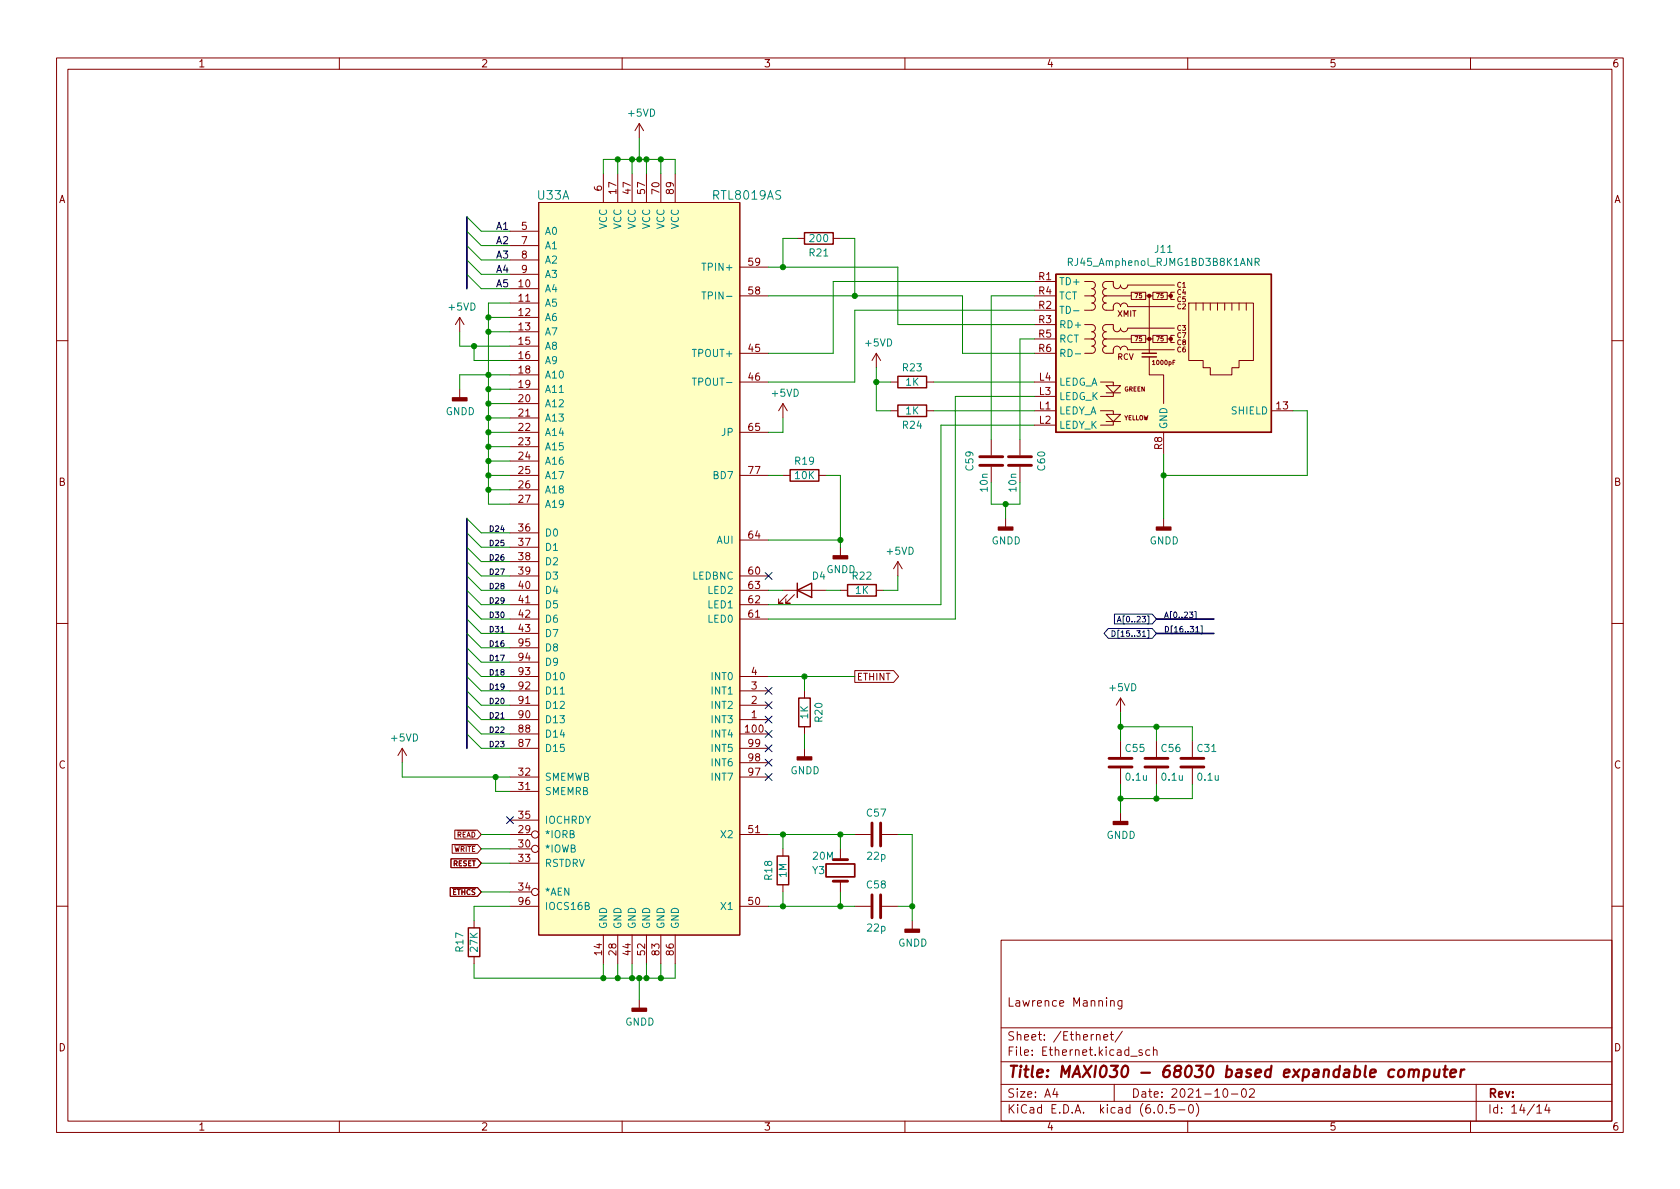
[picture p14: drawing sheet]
<svg xmlns="http://www.w3.org/2000/svg" width="297mm" height="210mm" viewBox="0 0 297 210" stroke-linecap="round" stroke-linejoin="round" font-family="sans-serif">
<defs><g id="words">
<text font-size="2.8" fill="#840000" x="178" y="190.6">Title: MAXI030 - 68030 based expandable computer</text>
<g font-size="2.1" fill="#008484">
<text x="95.1" y="35.3">U33A</text>
<text x="126.2" y="35.3">RTL8019AS</text>
</g>
<g font-size="2.1" fill="#840000">
<text x="178" y="178">Lawrence Manning</text>
<text x="178" y="184">Sheet: /Ethernet/</text>
<text x="178" y="186.7">File: Ethernet.kicad_sch</text>
<text x="178" y="196.9">KiCad E.D.A. kicad (6.0.5-0)</text>
<text x="178" y="194.1">Size: A4</text>
<text x="200" y="194.1">Date: 2021-10-02</text>
<text x="263" y="194.1">Rev:</text>
<text x="263" y="196.9">Id: 14/14</text>
</g>
<g font-size="1.8" fill="#840000">
<text x="35" y="11.9">1</text>
<text x="85" y="11.9">2</text>
<text x="135" y="11.9">3</text>
<text x="185" y="11.9">4</text>
<text x="235" y="11.9">5</text>
<text x="285" y="11.9">6</text>
<text x="10.3" y="35.9">A</text>
<text x="106.4" y="33.8" transform="rotate(-90 106.4 33.8)">6</text>
<text x="109" y="34.3" transform="rotate(-90 109 34.3)">17</text>
<text x="111.5" y="34.3" transform="rotate(-90 111.5 34.3)">47</text>
<text x="114" y="34.3" transform="rotate(-90 114 34.3)">57</text>
<text x="116.6" y="34.3" transform="rotate(-90 116.6 34.3)">70</text>
<text x="119.1" y="34.3" transform="rotate(-90 119.1 34.3)">89</text>
<text x="285.3" y="35.9">A</text>
<text x="92.2" y="40.6">5</text>
<text x="92.2" y="43.2">7</text>
<text x="92.2" y="45.7">8</text>
<text x="132.4" y="47">59</text>
<text x="91.7" y="50.8">10</text>
<text x="91.7" y="53.3">11</text>
<text x="92.2" y="48.3">9</text>
<text x="132.4" y="52.1">58</text>
<text x="183.7" y="49.5">R1</text>
<text x="183.7" y="52.1">R4</text>
<text x="91.7" y="55.9">12</text>
<text x="91.7" y="58.4">13</text>
<text x="183.7" y="54.6">R2</text>
<text x="183.7" y="57.1">R3</text>
<text x="183.7" y="59.7">R5</text>
<text x="91.7" y="61">15</text>
<text x="91.7" y="63.5">16</text>
<text x="132.4" y="62.2">45</text>
<text x="183.7" y="62.2">R6</text>
<text x="91.7" y="66">18</text>
<text x="91.7" y="68.6">19</text>
<text x="91.7" y="71.1">20</text>
<text x="132.4" y="67.3">46</text>
<text x="183.8" y="69.8">L3</text>
<text x="183.8" y="67.3">L4</text>
<text x="91.7" y="73.7">21</text>
<text x="91.7" y="76.2">22</text>
<text x="132.4" y="76.2">65</text>
<text x="183.8" y="72.4">L1</text>
<text x="183.8" y="74.9">L2</text>
<text x="225.7" y="72.4">13</text>
<text x="91.7" y="78.7">23</text>
<text x="91.7" y="81.3">24</text>
<text x="91.7" y="83.8">25</text>
<text x="132.4" y="83.8">77</text>
<text x="205.5" y="79.5" transform="rotate(-90 205.5 79.5)">R8</text>
<text x="10.3" y="85.9">B</text>
<text x="91.7" y="86.4">26</text>
<text x="91.7" y="88.9">27</text>
<text x="285.3" y="85.9">B</text>
<text x="91.7" y="94">36</text>
<text x="132.4" y="95.2">64</text>
<text x="91.7" y="96.5">37</text>
<text x="91.7" y="99.1">38</text>
<text x="91.7" y="101.6">39</text>
<text x="132.4" y="101.6">60</text>
<text x="91.7" y="104.1">40</text>
<text x="91.7" y="106.7">41</text>
<text x="132.4" y="106.7">62</text>
<text x="132.4" y="104.1">63</text>
<text x="91.7" y="109.2">42</text>
<text x="91.7" y="111.8">43</text>
<text x="132.4" y="109.2">61</text>
<text x="91.7" y="119.4">93</text>
<text x="91.7" y="116.8">94</text>
<text x="91.7" y="114.3">95</text>
<text x="132.9" y="119.4">4</text>
<text x="91.7" y="124.5">91</text>
<text x="91.7" y="121.9">92</text>
<text x="132.9" y="124.5">2</text>
<text x="132.9" y="121.9">3</text>
<text x="91.7" y="129.5">88</text>
<text x="91.7" y="127">90</text>
<text x="131.9" y="129.5">100</text>
<text x="132.9" y="127">1</text>
<text x="10.3" y="135.9">C</text>
<text x="91.7" y="137.2">32</text>
<text x="91.7" y="132.1">87</text>
<text x="132.4" y="137.2">97</text>
<text x="132.4" y="134.6">98</text>
<text x="132.4" y="132.1">99</text>
<text x="285.3" y="135.9">C</text>
<text x="91.7" y="139.7">31</text>
<text x="91.7" y="147.3">29</text>
<text x="91.7" y="149.9">30</text>
<text x="91.7" y="144.8">35</text>
<text x="132.4" y="147.3">51</text>
<text x="91.7" y="152.4">33</text>
<text x="91.7" y="157.5">34</text>
<text x="91.7" y="160">96</text>
<text x="132.4" y="160">50</text>
<text x="106.4" y="168.9" transform="rotate(-90 106.4 168.9)">14</text>
<text x="109" y="168.9" transform="rotate(-90 109 168.9)">28</text>
<text x="111.5" y="168.9" transform="rotate(-90 111.5 168.9)">44</text>
<text x="114" y="168.9" transform="rotate(-90 114 168.9)">52</text>
<text x="116.6" y="168.9" transform="rotate(-90 116.6 168.9)">83</text>
<text x="119.1" y="168.9" transform="rotate(-90 119.1 168.9)">86</text>
<text x="10.3" y="185.9">D</text>
<text x="285.3" y="185.9">D</text>
<text x="35" y="199.9">1</text>
<text x="85" y="199.9">2</text>
<text x="135" y="199.9">3</text>
<text x="185" y="199.9">4</text>
<text x="235" y="199.9">5</text>
<text x="285" y="199.9">6</text>
</g>
<g font-size="1.8" fill="#008484">
<text x="111.2" y="20.6">+5VD</text>
<text x="96.3" y="41.5">A0</text>
<text x="107.3" y="40.6" transform="rotate(-90 107.3 40.6)">VCC</text>
<text x="109.9" y="40.6" transform="rotate(-90 109.9 40.6)">VCC</text>
<text x="112.4" y="40.6" transform="rotate(-90 112.4 40.6)">VCC</text>
<text x="114.9" y="40.6" transform="rotate(-90 114.9 40.6)">VCC</text>
<text x="117.5" y="40.6" transform="rotate(-90 117.5 40.6)">VCC</text>
<text x="120" y="40.6" transform="rotate(-90 120 40.6)">VCC</text>
<text x="96.3" y="44.1">A1</text>
<text x="96.3" y="46.6">A2</text>
<text x="124.7" y="47.9">TPIN+</text>
<text x="143.2" y="45.3">R21</text>
<text x="143.3" y="42.8">200</text>
<text x="189.3" y="47">RJ45_Amphenol_RJMG1BD3B8K1ANR</text>
<text x="204.3" y="44.7">J11</text>
<text x="96.3" y="51.7">A4</text>
<text x="96.3" y="49.1">A3</text>
<text x="125.2" y="53">TPIN-</text>
<text x="187.2" y="50.4">TD+</text>
<text x="187.2" y="53">TCT</text>
<text x="79.4" y="54.9">+5VD</text>
<text x="96.3" y="54.2">A5</text>
<text x="96.3" y="56.8">A6</text>
<text x="96.3" y="59.3">A7</text>
<text x="187.2" y="55.5">TD-</text>
<text x="187.2" y="58">RD+</text>
<text x="96.3" y="61.8">A8</text>
<text x="96.3" y="64.4">A9</text>
<text x="122.8" y="63.1">TPOUT+</text>
<text x="153.1" y="61.3">+5VD</text>
<text x="159.7" y="65.7">R23</text>
<text x="187.2" y="60.6">RCT</text>
<text x="187.2" y="63.1">RD-</text>
<text x="96.3" y="66.9">A10</text>
<text x="96.3" y="69.5">A11</text>
<text x="123.2" y="68.2">TPOUT-</text>
<text x="136.6" y="70.1">+5VD</text>
<text x="160.2" y="68.2">1K</text>
<text x="187.2" y="70.7">LEDG_K</text>
<text x="187.2" y="68.2">LEDG_A</text>
<text x="78.8" y="73.4">GNDD</text>
<text x="96.3" y="72">A12</text>
<text x="96.3" y="74.5">A13</text>
<text x="96.3" y="77.1">A14</text>
<text x="127.6" y="77.1">JP</text>
<text x="159.7" y="75.8">R24</text>
<text x="160.2" y="73.3">1K</text>
<text x="187.2" y="73.3">LEDY_A</text>
<text x="187.2" y="75.8">LEDY_K</text>
<text x="206.4" y="75.9" transform="rotate(-90 206.4 75.9)">GND</text>
<text x="217.8" y="73.3">SHIELD</text>
<text x="96.3" y="79.6">A15</text>
<text x="96.3" y="82.2">A16</text>
<text x="140.6" y="82.2">R19</text>
<text x="172.1" y="83.2" transform="rotate(-90 172.1 83.2)">C59</text>
<text x="184.8" y="83.2" transform="rotate(-90 184.8 83.2)">C60</text>
<text x="96.3" y="84.7">A17</text>
<text x="96.3" y="87.2">A18</text>
<text x="96.3" y="89.8">A19</text>
<text x="126.3" y="84.7">BD7</text>
<text x="140.6" y="84.7">10K</text>
<text x="174.6" y="86.9" transform="rotate(-90 174.6 86.9)">10n</text>
<text x="179.7" y="86.9" transform="rotate(-90 179.7 86.9)">10n</text>
<text x="96.3" y="94.9">D0</text>
<text x="96.3" y="97.4">D1</text>
<text x="96.3" y="99.9">D2</text>
<text x="126.7" y="96.1">AUI</text>
<text x="146.1" y="101.3">GNDD</text>
<text x="156.9" y="98.1">+5VD</text>
<text x="175.3" y="96.3">GNDD</text>
<text x="203.2" y="96.3">GNDD</text>
<text x="96.3" y="102.5">D3</text>
<text x="96.3" y="105">D4</text>
<text x="96.3" y="107.6">D5</text>
<text x="122.4" y="102.5">LEDBNC</text>
<text x="125.3" y="107.6">LED1</text>
<text x="125.3" y="105">LED2</text>
<text x="143.6" y="102.5">D4</text>
<text x="150.8" y="102.5">R22</text>
<text x="151.3" y="105">1K</text>
<text x="96.3" y="110.1">D6</text>
<text x="96.3" y="112.6">D7</text>
<text x="125.3" y="110.1">LED0</text>
<text x="96.3" y="117.7">D9</text>
<text x="96.3" y="115.2">D8</text>
<text x="96.3" y="125.3">D12</text>
<text x="96.3" y="122.8">D11</text>
<text x="96.3" y="120.3">D10</text>
<text x="126" y="125.3">INT2</text>
<text x="126" y="122.8">INT1</text>
<text x="126" y="120.3">INT0</text>
<text x="196.3" y="122.2">+5VD</text>
<text x="69.3" y="131.1">+5VD</text>
<text x="96.3" y="130.4">D14</text>
<text x="96.3" y="127.9">D13</text>
<text x="126" y="127.9">INT3</text>
<text x="126" y="130.4">INT4</text>
<text x="142.9" y="127.1" transform="rotate(-90 142.9 127.1)">1K</text>
<text x="145.4" y="127.6" transform="rotate(-90 145.4 127.6)">R20</text>
<text x="96.3" y="133">D15</text>
<text x="126" y="135.5">INT6</text>
<text x="126" y="133">INT5</text>
<text x="139.7" y="136.9">GNDD</text>
<text x="199.1" y="133">C55</text>
<text x="205.4" y="133">C56</text>
<text x="211.8" y="133">C31</text>
<text x="96.3" y="140.6">SMEMRB</text>
<text x="96.3" y="138">SMEMWB</text>
<text x="126" y="138">INT7</text>
<text x="199.2" y="138">0.1u</text>
<text x="205.5" y="138">0.1u</text>
<text x="211.9" y="138">0.1u</text>
<text x="96.3" y="148.2">*IORB</text>
<text x="96.3" y="145.7">IOCHRDY</text>
<text x="127.6" y="148.2">X2</text>
<text x="153.3" y="144.4">C57</text>
<text x="195.6" y="148.3">GNDD</text>
<text x="96.3" y="150.7">*IOWB</text>
<text x="96.3" y="153.3">RSTDRV</text>
<text x="136.5" y="155.5" transform="rotate(-90 136.5 155.5)">R18</text>
<text x="139.1" y="155.1" transform="rotate(-90 139.1 155.1)">1M</text>
<text x="143.7" y="154.6">Y3</text>
<text x="143.8" y="152">20M</text>
<text x="153.4" y="152">22p</text>
<text x="96.3" y="158.4">*AEN</text>
<text x="96.3" y="160.9">IOCS16B</text>
<text x="127.6" y="160.9">X1</text>
<text x="153.3" y="157.1">C58</text>
<text x="107.3" y="164.3" transform="rotate(-90 107.3 164.3)">GND</text>
<text x="109.9" y="164.3" transform="rotate(-90 109.9 164.3)">GND</text>
<text x="112.4" y="164.3" transform="rotate(-90 112.4 164.3)">GND</text>
<text x="114.9" y="164.3" transform="rotate(-90 114.9 164.3)">GND</text>
<text x="117.5" y="164.3" transform="rotate(-90 117.5 164.3)">GND</text>
<text x="120" y="164.3" transform="rotate(-90 120 164.3)">GND</text>
<text x="153.4" y="164.7">22p</text>
<text x="158.8" y="167.4">GNDD</text>
<text x="81.9" y="168.2" transform="rotate(-90 81.9 168.2)">R17</text>
<text x="84.5" y="168.2" transform="rotate(-90 84.5 168.2)">27K</text>
<text x="110.5" y="181.4">GNDD</text>
</g>
<g font-size="1.8">
<text x="87.6" y="40.6">A1</text>
<text x="87.6" y="45.7">A3</text>
<text x="87.6" y="43.2">A2</text>
<text x="87.6" y="48.2">A4</text>
<text x="87.6" y="50.8">A5</text>
</g>
<text font-size="1.7" fill="#840000" x="151.4" y="120.3">ETHINT</text>
<g font-size="1.4" fill="#840000">
<text x="197.6" y="56">XMIT</text>
<text x="197.5" y="63.6">RCV</text>
</g>
<g font-size="1.4">
<text x="86.4" y="94">D24</text>
<text x="86.4" y="96.6">D25</text>
<text x="86.4" y="99.1">D26</text>
<text x="86.4" y="101.6">D27</text>
<text x="86.4" y="104.2">D28</text>
<text x="86.4" y="106.7">D29</text>
<text x="86.4" y="111.8">D31</text>
<text x="86.4" y="109.3">D30</text>
<text x="86.4" y="116.9">D17</text>
<text x="86.4" y="119.4">D18</text>
<text x="86.4" y="114.3">D16</text>
<text x="86.4" y="122">D19</text>
<text x="86.4" y="124.5">D20</text>
<text x="86.4" y="127">D21</text>
<text x="86.4" y="129.6">D22</text>
<text x="86.4" y="132.1">D23</text>
</g>
<g font-size="1.4" fill="#000084">
<text x="197.7" y="112.6">D[15..31]</text>
<text x="198.5" y="110">A[0..23]</text>
<text x="205.7" y="111.8">D[16..31]</text>
<text x="205.7" y="109.3">A[0..23]</text>
</g>
<g font-size="1.2" fill="#840000">
<text x="208.1" y="50.9">C1</text>
<text x="208.1" y="52.1">C4</text>
<text x="208.1" y="53.4">C5</text>
<text x="208.1" y="54.7">C2</text>
<text x="208.1" y="58.5">C3</text>
<text x="208.1" y="59.7">C7</text>
<text x="208.1" y="62.3">C6</text>
<text x="208.1" y="61">C8</text>
<text x="79.7" y="148.1">~{READ}</text>
<text x="79.2" y="150.6">~{WRITE}</text>
<text x="80.1" y="153.2">RESET</text>
<text x="79" y="158.2">~{ETHCS}</text>
</g>
<g font-size="1.1" fill="#840000">
<text x="200.7" y="52.7">75</text>
<text x="204.5" y="52.7">75</text>
<text x="200.7" y="60.3">75</text>
<text x="203.9" y="64.5">1000pF</text>
<text x="204.5" y="60.3">75</text>
<text x="198.8" y="69.2">GREEN</text>
<text x="198.7" y="74.3">YELLOW</text>
</g>
</g></defs>
<g fill="none" stroke="#840000" stroke-width=".18">
<path d="M10 10.2h277v190.1h-277zM12 12.2h273v186.1h-273zM60 10.2v2M110 10.2v2M160 10.2v2M210 10.2v2M260 10.2v2M95.2 35.8h35.6v129.5h-35.6zM106.7 30.7v5.1M109.2 30.7v5.1M111.8 30.7v5.1M113 21.8v2.6"/>
<path d="M113 21.8l-.7 1.3M113 21.8l.8 1.3M114.3 30.7v5.1M116.8 30.7v5.1M119.4 30.7v5.1M81.3 56.1l-.8 1.3M81.3 56.1v2.6M81.3 56.1l.7 1.3M90.2 51h5M90.2 53.6h5M90.2 56.1h5M90.2 58.7h5"/>
<path d="M90.2 40.9h5M90.2 43.4h5M90.2 46h5M90.2 48.5h5M130.8 52.3h5.1M130.8 47.2h5.1M141 42.2h1.2M147.3 42.2h1.3M182.9 52.3h3.8M182.9 59.9h3.8M182.9 57.4h3.8M182.9 54.9h3.8"/>
<path d="M182.9 49.8h3.8M191.8 57.4h1.2a.64 .64 0 0 1 .7 .6 .64 .64 0 0 1-.7 .7 .64 .64 0 0 1 .7 .6 .64 .64 0 0 1-.7 .6M191.8 49.8h1.2a.64 .64 0 0 1 .7 .6 .64 .64 0 0 1-.7 .6 .64 .64 0 0 1 .7 .7 .64 .64 0 0 1-.7 .6M191.8 52.3h1.2M191.8 59.9h1.2M193 59.9a.64 .64 0 0 1 .7 .7 .64 .64 0 0 1-.7 .6 .64 .64 0 0 1 .7 .6 .64 .64 0 0 1-.7 .7h-1.2M193 52.3a.64 .64 0 0 1 .7 .7 .64 .64 0 0 1-.7 .6 .64 .64 0 0 1 .7 .6 .64 .64 0 0 1-.7 .7h-1.2M195.6 59.9a.64 .64 0 0 0-.7 .7 .64 .64 0 0 0 .7 .6 .64 .64 0 0 0-.7 .6 .64 .64 0 0 0 .7 .7h1.2v-.7a.64 .64 0 0 1 .7-.6 .64 .64 0 0 1 .6 .6 .64 .64 0 0 1 .7-.6 .64 .64 0 0 1 .6 .6h8.2M195.6 52.3a.64 .64 0 0 0-.7 .7 .64 .64 0 0 0 .7 .6 .64 .64 0 0 0-.7 .6 .64 .64 0 0 0 .7 .7h1.2v-.7a.64 .64 0 0 1 .7-.6 .64 .64 0 0 1 .6 .6 .64 .64 0 0 1 .7-.6 .64 .64 0 0 1 .6 .6h8.2M195.6 52.3h4.4M195.6 59.9h4.4M200 59.3h2.6v1.3h-2.6z"/>
<path d="M200 51.7h2.6v1.3h-2.6zM202.6 52.3h1.2M202.6 59.9h1.2M203.2 52.3v10.2M203.8 59.3h2.6v1.3h-2.6zM203.8 51.7h2.6v1.3h-2.6zM206.4 52.3h.6M206.4 59.9h.6M207.6 59.3h-.6v1.3h.6M207.6 51.7h-.6v1.3h.6M207.6 58h-8.2a.64 .64 0 0 1-.6 .7 .64 .64 0 0 1-.7-.7 .64 .64 0 0 1-.6 .7 .64 .64 0 0 1-.7-.7v-.6h-1.2a.64 .64 0 0 0-.7 .6 .64 .64 0 0 0 .7 .7 .64 .64 0 0 0-.7 .6 .64 .64 0 0 0 .7 .6M207.6 50.4h-8.2a.64 .64 0 0 1-.6 .6 .64 .64 0 0 1-.7-.6 .64 .64 0 0 1-.6 .6 .64 .64 0 0 1-.7-.6v-.6h-1.2a.64 .64 0 0 0-.7 .6 .64 .64 0 0 0 .7 .6 .64 .64 0 0 0-.7 .7 .64 .64 0 0 0 .7 .6"/>
<path d="M210.2 53.6h11.4v10.1h-2.5v1.3h-1.3v1.3h-3.8v-1.3h-1.3v-1.3h-2.5zM211.5 53.6v1.3M212.7 53.6v1.3M214 53.6v1.3M215.3 53.6v1.3M216.5 53.6v1.3M217.8 53.6v1.3M219.1 53.6v1.3M220.3 53.6v1.3M10 60.2h2M81.3 68.8v1.6M90.2 61.2h5"/>
<path d="M90.2 63.7h5M90.2 66.3h5M90.2 68.8h5M90.2 71.4h5M90.2 73.9h5M90.2 76.4h5M90.2 79h5M130.8 76.4h5.1M130.8 62.5h5.1M130.8 67.6h5.1M138.4 71.4v2.5M138.4 71.4l-.7 1.2"/>
<path d="M138.4 71.4l.8 1.2M154.9 62.5l-.7 1.2M154.9 62.5v2.5M154.9 62.5l.8 1.2M157.5 67.6h1.2M157.5 72.6h1.2M163.8 67.6h1.3M163.8 72.6h1.3M175.3 77.7v2.8M180.3 77.7v2.8M182.9 62.5h3.8M182.9 67.6h3.8"/>
<path d="M182.9 72.6h3.8M182.9 75.2h3.8M182.9 70.1h3.8M194.6 72.6h2.2v.7M194.6 67.6h2.2v.6M195.6 68.2h2.5l-1.3 1.3zM195.6 73.3h2.5l-1.3 1.2zM195.6 74.5h2.5M195.6 69.5h2.5M196.8 74.5v.7h-2.2M196.8 69.5v.6h-2.2M203.2 63.1v3.2h2.5v5.1"/>
<path d="M205.7 76.4v3.9M224.8 72.6h3.8M285 60.2h2M90.2 81.5h5M90.2 84.1h5M90.2 86.6h5M90.2 89.1h5M90.2 94.2h5M90.2 96.8h5M90.2 99.3h5M130.8 84.1h5.1M130.8 95.5h5.1"/>
<path d="M138.4 84.1h1.3M144.8 84.1h1.2M148.6 96.8v1.5M158.7 99.3l-.7 1.3M158.7 99.3v2.5M158.7 99.3l.8 1.3M175.3 82.5v2.8M177.8 91.7v1.5M180.3 82.5v2.8M205.7 91.7v1.5M10 110.2h2M90.2 104.4h5"/>
<path d="M90.2 101.8h5M90.2 119.6h5M90.2 106.9h5M90.2 109.5h5M90.2 112h5M90.2 117.1h5M90.2 114.5h5M130.8 104.4h5.1M130.8 101.8h5.1M130.8 119.6h5.1M130.8 106.9h5.1M130.8 109.5h5.1"/>
<path d="M138.4 104.4h7.6M139.2 105.2l-1.5 1.5h.7h-.7v-.8M140.5 105.2l-1.6 1.5h.8h-.8v-.8M148.6 104.4h1.3M151.1 118.6h6.9l.9 1-.9 1.1h-6.9zM154.9 104.4h1.3M285 110.2h2M71.1 132.3l-.7 1.3M71.1 132.3v2.6M71.1 132.3l.8 1.3M90.2 127.2h5M90.2 129.8h5"/>
<path d="M90.2 124.7h5M90.2 122.2h5M90.2 139.9h5M90.2 137.4h5M90.2 132.3h5M130.8 127.2h5.1M130.8 129.8h5.1M130.8 124.7h5.1M130.8 122.2h5.1M130.8 137.4h5.1M130.8 132.3h5.1M130.8 134.9h5.1"/>
<path d="M142.2 122.2v1.2M142.2 128.5v1.3M142.2 132.3v1.6M198.1 123.4v2.6M198.1 131.1v2.8M198.1 135.9v2.8M198.1 123.4l-.7 1.3M198.1 123.4l.8 1.3M204.5 131.1v2.8M204.5 135.9v2.8M210.8 131.1v2.8M210.8 135.9v2.8"/>
<path d="M79.6 157h4.8l.7 .7-.7 .8h-4.8zM79.7 151.9h4.7l.7 .7-.7 .8h-4.7zM79.9 149.3h4.5l.7 .8-.7 .8h-4.5zM80.4 146.8h4l.7 .8-.7 .7h-4zM90.2 147.6h3.8M90.2 150.1h3.8M90.2 152.6h5M90.2 157.7h3.8M90.2 145h5M130.8 147.6h5.1M138.4 150.1v1.3M138.4 156.5v1.2"/>
<path d="M148.6 150.1v1.9M148.6 155.8v1.9M151.1 147.6h2.8M156 147.6h2.7M198.1 143.8v1.5M10 160.2h2M83.8 162.8v1.3M83.8 169.2v1.2M90.2 160.3h5M106.7 165.3v5.1M109.2 165.3v5.1M111.8 165.3v5.1"/>
<path d="M113 176.8v1.5M114.3 165.3v5.1M116.8 165.3v5.1M119.4 165.3v5.1M130.8 160.3h5.1M151.1 160.3h2.8M156 160.3h2.7M161.3 162.8v1.5M177 166.3h108v32h-108zM196.4 177.1l.2-.2 .3 .1 .1 .9M196.4 176.9v1M198.4 176.9v1.2l-.3 .3h-.4"/>
<path d="M198.4 177l-.5-.1-.3 .3v.4l.2 .3h.6M285 160.2h2M60 198.3v2M110 198.3v2M160 198.3v2M177 194.8h108M177 191.8h108M177 187.8h108M177 181.8h108M186.5 192.5l-.4 1h1M186.9 193v1M193.9 183.1l.2-.2 .3 .1 .1 .9"/>
<path d="M195.1 183.4l.8-.1-.1-.3-.4-.1-.3 .2 .1 .8h.6M196.3 182.9h.6M196.5 182.4v1.3l.4 .2M197 191.8v3M198.4 182.4l-1.3 1.9M199.9 186.8h1.2M201.9 185.7l-.3-.1-.2 .2v.3l.5 .1v.4h-.5M203.3 185.7l-.4-.1-.3 .3v.4l.1 .3h.6M203.9 185.8l.2-.2 .4 .1 .1 .9M203.9 185.1v1.5M204.9 195.4l.2-.1a.81 .81 0 0 1 .6 .7 .81 .81 0 0 1-.3 .8h-.2a.81 .81 0 0 1-.6-.6 .81 .81 0 0 1 .3-.8zM206.2 196.7v.1"/>
<path d="M207.6 195.3h-.7v.7l.2-.1 .5 .1 .1 .2-.1 .5-.2 .1-.5-.1M208.4 196.3h1.1M210 198.3v2M210.4 195.4l.1-.1a.81 .81 0 0 1 .6 .7 .81 .81 0 0 1-.3 .8h-.2a.81 .81 0 0 1-.5-.6 .81 .81 0 0 1 .3-.8zM211.5 195.1a1.72 1.72 0 0 1 0 2.3M216.4 192.6l.2-.1a.81 .81 0 0 1 .6 .7 .81 .81 0 0 1-.3 .8h-.2a.81 .81 0 0 1-.6-.6 .81 .81 0 0 1 .3-.8zM217.7 193.5h1.2M219.7 192.6l.2-.1a.81 .81 0 0 1 .5 .7 .81 .81 0 0 1-.3 .8h-.1a.81 .81 0 0 1-.6-.6 .81 .81 0 0 1 .3-.8zM220.9 192.7l.6-.2 .2 .2 .1 .3-.9 1h.9M260 198.3v2M261 191.8v6.5M271.7 195.8l.5-.5v1.5"/>
<path d="M271.7 196.8h.9M273.5 195.3l-.4 1h1M273.9 195.8v1"/>
<circle cx="94.6" cy="147.6" r=".63"/>
<circle cx="94.6" cy="150.1" r=".63"/>
<circle cx="94.6" cy="157.7" r=".63"/>
</g>
<g fill="none" stroke="#840000" stroke-width=".4">
<path d="M247.4 189.3a.52 .52 0 0 1 .5-.2 .52 .52 0 0 1 .4 .4l-.1 .6a.55 .55 0 0 1-.5 .4 .55 .55 0 0 1-.5-.4zM249.2 189.3a.49 .49 0 0 1 .8 .1l-.1 1.1M249.2 189.1l-.2 1.4M250 189.4a.5 .5 0 0 1 .8-.2v1.3M251.9 189.2l.2-.1 .5 .1 .2 .3-.1 .6a.66 .66 0 0 1-1 .3M251.9 189.1l-.3 2M253.7 189.1l-.1 1.3a.57 .57 0 0 0 .8-.1M254.5 189.1l-.1 1.4M255.2 189.1h.8M255.6 188.5l-.2 1.7v.2l.4 .1M256.5 189.8l.9-.2v-.4l-.6-.1-.3 .3v1l.2 .1 .5-.1M258.3 189.1l-.1 1.4"/>
<path d="M258.9 189.1l-.4 .1-.2 .3"/>
</g>
<g fill="none" stroke="#840000" stroke-width=".25">
<path d="M142.2 41.1h5.1v2.1h-5.1zM186.7 48.5h38.1v27.9h-38.1zM158.7 71.6h5.1v2.1h-5.1zM158.7 66.5h5.1v2.1h-5.1zM201.9 63.1h2.6M201.9 62.5h2.6M139.7 83.1h5.1v2h-5.1zM141 104.4l2.5-1.3v2.6zM141 103.1v2.6M149.9 103.4h5v2h-5zM141.2 123.4h2.1v5.1h-2.1zM137.4 151.4h2v5.1h-2z"/>
<path d="M82.8 164.1h2v5.1h-2z"/>
</g>
<g fill="#ffffc2" stroke="#ffffc2" stroke-width=".18">
<path d="M95.2 35.8h35.6v129.5h-35.6z"/>
<path d="M186.7 48.5h38.1v27.9h-38.1z"/>
</g>
<path d="M124.1 51.6h.7M124.1 46.5h.7M124.5 51.6v1.3M189.8 54.9h1M221.9 46.3h.6l.1-.2v-.3l-.7-.1v1.2M222.2 46.3l.4 .6M122.4 66.9h.7M190.1 62.6h1M99.1 122.7h.7" fill="none" stroke="#008484" stroke-width=".18"/>
<g fill="#840000" stroke="#840000" stroke-width=".25">
<path d="M111.8 178.3h2.5v.5h-2.5z"/>
<path d="M147.3 98.3h2.6v.5h-2.6z"/>
<path d="M80 70.4h2.5v.5h-2.5z"/>
<path d="M141 133.9h2.5v.5h-2.5z"/>
<path d="M160 164.3h2.6v.5h-2.6z"/>
<path d="M196.8 145.3h2.6v.5h-2.6z"/>
<path d="M176.5 93.2h2.6v.5h-2.6z"/>
<path d="M204.5 93.2h2.5v.5h-2.5z"/>
<circle cx="203.2" cy="59.9" r=".25"/>
<circle cx="203.2" cy="52.3" r=".25"/>
<circle cx="207" cy="59.9" r=".25"/>
<circle cx="207" cy="52.3" r=".25"/>
</g>
<path d="M146 152.8h5.1v2.3h-5.1z" fill="none" stroke="#840000" stroke-width=".3"/>
<g fill="none" stroke="#840000" stroke-width=".51">
<path d="M173.2 82.3h4.1M173.2 80.8h4.1M178.3 82.3h4.1M178.3 80.8h4.1M196.1 135.6h4.1M196.1 134.1h4.1M202.4 135.6h4.1M202.4 134.1h4.1M208.8 135.6h4.1M208.8 134.1h4.1M147.3 152h2.6M147.3 155.8h2.6"/>
<path d="M154.2 145.5v4.1M154.2 158.2v4.1M155.7 145.5v4.1M155.7 158.2v4.1"/>
</g>
<g fill="none" stroke="#000084" stroke-width=".18">
<path d="M135.3 101.2l1.2 1.3M136.5 101.2l-1.2 1.3M196 111.1h7.7l.8 .9-.8 .9h-7.7l-.8-.9zM196.6 111.5a.5 .5 0 0 1 .6 .5 .5 .5 0 0 1-.6 .5zM197 108.6h6.7l.8 .9-.8 .8h-6.7zM197.6 110l.3-1 .3 1M197.6 109.7h.5M210.3 108.2h.6l-.3 .4 .3 .1v.4l-.2 .1-.4-.1M211.2 108.1h.3v1.4h-.3M211.4 111.8h.6M212.3 110.7h.3v1.4h-.3M135.3 124.1l1.2 1.2"/>
<path d="M135.3 136.8l1.2 1.2M135.3 129.2l1.2 1.2M135.3 126.6l1.2 1.3M135.3 131.7l1.2 1.2M135.3 134.3l1.2 1.2M135.3 121.6l1.2 1.2M136.5 124.1l-1.2 1.2M136.5 136.8l-1.2 1.2M136.5 129.2l-1.2 1.2M136.5 126.6l-1.2 1.3M136.5 131.7l-1.2 1.2M136.5 134.3l-1.2 1.2"/>
<path d="M136.5 121.6l-1.2 1.2M89.6 144.4l1.2 1.2M90.8 144.4l-1.2 1.2"/>
</g>
<path d="M88.6 111.8h.5M88.6 127h.5" fill="none" stroke="#000" stroke-width=".18"/>
<path d="M82.5 38.3v12.7M82.5 91.7v40.6M204.5 112h10.1M204.5 109.5h10.1" fill="none" stroke="#000084" stroke-width=".3"/>
<g fill="none" stroke="#008400" stroke-width=".18">
<path d="M82.5 38.3l2.6 2.6h5.1M106.7 30.7v-2.5h12.7v2.5M109.2 28.2v2.5M111.8 28.2v2.5M113 24.4v3.8M114.3 28.2v2.5M116.8 28.2v2.5M81.3 58.7v2.5h8.9M82.5 48.5l2.6 2.5h5.1M82.5 43.4l2.6 2.6h5.1M82.5 46l2.6 2.5h5.1M82.5 40.9l2.6 2.5h5.1"/>
<path d="M86.4 56.1h3.8M86.4 58.7h3.8M90.2 53.6h-3.8v35.5h3.8M135.9 47.2h22.8v10.2h24.2M135.9 52.3h34.3v10.2h12.7M141 42.2h-2.6v5M148.6 42.2h2.5v10.1M182.9 52.3h-7.6v25.4M182.9 59.9h-2.6v17.8M182.9 54.9h-31.8v12.7h-15.2M182.9 49.8h-35.6v12.7h-11.4M83.8 61.2v2.5h6.4"/>
<path d="M86.4 71.4h3.8M86.4 73.9h3.8M86.4 76.4h3.8M86.4 68.8h3.8M86.4 79h3.8M90.2 66.3h-8.9v2.5M138.4 73.9v2.5h-2.5M154.9 65v7.6h2.6M154.9 67.6h2.6M165.1 72.6h17.8M165.1 67.6h17.8M182.9 75.2h-16.5v31.7h-30.5"/>
<path d="M182.9 70.1h-14v39.4h-33M228.6 72.6h2.5v11.5h-25.4M82.5 94.2l2.6 2.6h5.1M82.5 91.7l2.6 2.5h5.1M82.5 96.8l2.6 2.5h5.1M82.5 99.3l2.6 2.5h5.1M86.4 84.1h3.8M86.4 86.6h3.8M86.4 81.5h3.8M135.9 84.1h2.5M135.9 95.5h12.7M146 84.1h2.6v12.7"/>
<path d="M175.3 85.3v3.8h5v-3.8M177.8 89.1v2.6M205.7 80.3v11.4M82.5 119.6l2.6 2.6h5.1M82.5 117.1l2.6 2.5h5.1M82.5 114.5l2.6 2.6h5.1M82.5 101.8l2.6 2.6h5.1M82.5 104.4l2.6 2.5h5.1M82.5 106.9l2.6 2.6h5.1M82.5 109.5l2.6 2.5h5.1M82.5 112l2.6 2.5h5.1M135.9 119.6h15.2"/>
<path d="M135.9 104.4h2.5M142.2 119.6v2.6M146 104.4h2.6M158.7 101.8v2.6h-2.5M71.1 134.9v2.5h19.1M82.5 122.2l2.6 2.5h5.1M82.5 124.7l2.6 2.5h5.1M82.5 127.2l2.6 2.6h5.1M82.5 129.8l2.6 2.5h5.1M87.6 137.4v2.5h2.6M142.2 129.8v2.5M198.1 128.5h12.7v2.6"/>
<path d="M198.1 126v5.1M198.1 138.7v5.1M204.5 128.5v2.6M204.5 138.7v2.5M210.8 138.7v2.5h-12.7M85.1 150.1h5.1M85.1 152.6h5.1M85.1 147.6h5.1M85.1 157.7h5.1M135.9 147.6h15.2M138.4 147.6v2.5M138.4 157.7v2.6"/>
<path d="M148.6 147.6v2.5M148.6 157.7v2.6M158.7 147.6h2.6v15.2M83.8 170.4v2.6h35.6v-2.6M90.2 160.3h-6.4v2.5M106.7 170.4v2.6M109.2 170.4v2.6M111.8 170.4v2.6M113 173v3.8M114.3 170.4v2.6M116.8 170.4v2.6M135.9 160.3h15.2"/>
<path d="M158.7 160.3h2.6"/>
</g>
<g fill="#008400" stroke="#008400" stroke-width=".18">
<circle cx="86.4" cy="81.5" r=".46"/>
<circle cx="86.4" cy="79" r=".46"/>
<circle cx="86.4" cy="86.6" r=".46"/>
<circle cx="86.4" cy="84.1" r=".46"/>
<circle cx="86.4" cy="66.3" r=".46"/>
<circle cx="86.4" cy="76.4" r=".46"/>
<circle cx="111.8" cy="173" r=".46"/>
<circle cx="109.2" cy="173" r=".46"/>
<circle cx="87.6" cy="137.4" r=".46"/>
<circle cx="114.3" cy="173" r=".46"/>
<circle cx="113" cy="173" r=".46"/>
<circle cx="106.7" cy="173" r=".46"/>
<circle cx="83.8" cy="61.2" r=".46"/>
<circle cx="86.4" cy="58.7" r=".46"/>
<circle cx="86.4" cy="56.1" r=".46"/>
<circle cx="116.8" cy="173" r=".46"/>
<circle cx="138.4" cy="147.6" r=".46"/>
<circle cx="138.4" cy="160.3" r=".46"/>
<circle cx="148.6" cy="147.6" r=".46"/>
<circle cx="161.3" cy="160.3" r=".46"/>
<circle cx="148.6" cy="160.3" r=".46"/>
<circle cx="116.8" cy="28.2" r=".46"/>
<circle cx="86.4" cy="73.9" r=".46"/>
<circle cx="86.4" cy="68.8" r=".46"/>
<circle cx="86.4" cy="71.4" r=".46"/>
<circle cx="113" cy="28.2" r=".46"/>
<circle cx="111.8" cy="28.2" r=".46"/>
<circle cx="109.2" cy="28.2" r=".46"/>
<circle cx="114.3" cy="28.2" r=".46"/>
<circle cx="204.5" cy="128.5" r=".46"/>
<circle cx="205.7" cy="84.1" r=".46"/>
<circle cx="204.5" cy="141.2" r=".46"/>
<circle cx="198.1" cy="128.5" r=".46"/>
<circle cx="177.8" cy="89.1" r=".46"/>
<circle cx="198.1" cy="141.2" r=".46"/>
<circle cx="151.1" cy="52.3" r=".46"/>
<circle cx="138.4" cy="47.2" r=".46"/>
<circle cx="154.9" cy="67.6" r=".46"/>
<circle cx="148.6" cy="95.5" r=".46"/>
<circle cx="142.2" cy="119.6" r=".46"/>
</g>
<use href="#words"/>
</svg>
